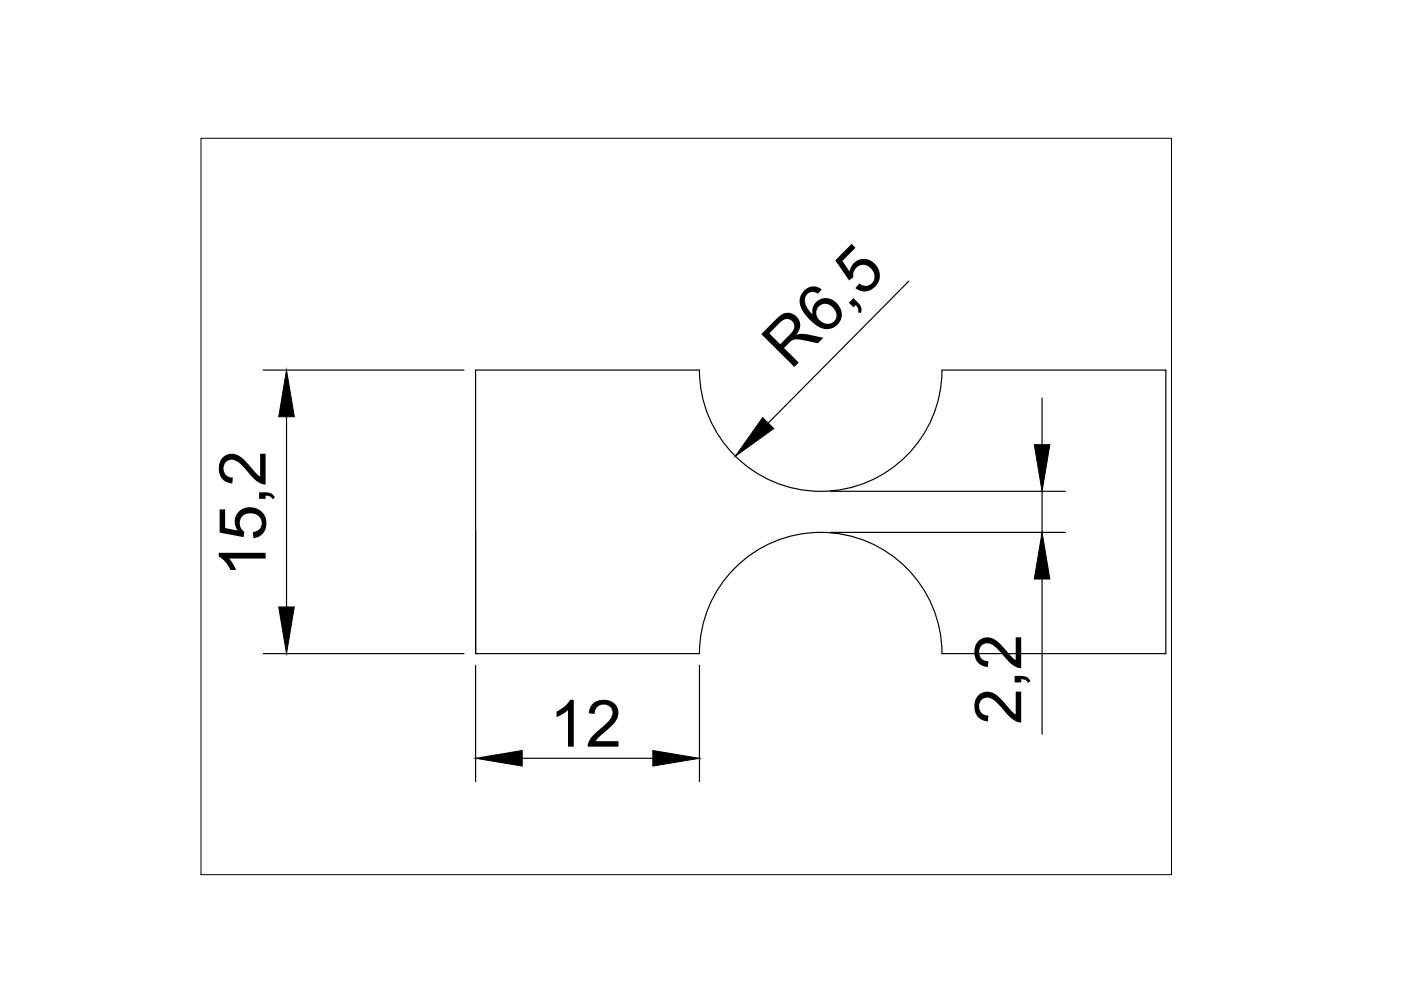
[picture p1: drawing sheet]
<svg xmlns="http://www.w3.org/2000/svg" width="297mm" height="210mm" viewBox="0 0 297 210" stroke-linecap="round" stroke-linejoin="round" font-family="sans-serif">
<defs><g id="words">
<g font-size="13.8">
<text x="167.7" y="78.6" transform="rotate(-45 167.7 78.6)">R6,5</text>
<text x="56.3" y="122.4" transform="rotate(-90 56.3 122.4)">15,2</text>
<text x="216.5" y="153.6" transform="rotate(-90 216.5 153.6)">2,2</text>
<text x="116.5" y="158.3">12</text>
</g>
</g></defs>
<!-- layer: 0 -->
<g fill="none" stroke="#000" stroke-width=".25">
<path d="M192.7 59.6l-29.8 30.1M55.8 78.5h42.6M60.7 88.4v40.3M220.9 84.4v9.9M100.8 112.5v26.1v-60.1h47.5a25.7 25.7 0 0 0 25.7 25.7 25.7 25.7 0 0 0 25.7-25.7h47.5v60.1h-47.5a25.7 25.7 0 0 0-25.7-25.7 25.7 25.7 0 0 0-25.7 25.7h-47.5M176.1 104.2h49.8M176.1 112.9h49.8M220.9 104.2v8.7M55.8 138.6h42.6M220.9 122.8v32.9M100.8 141.1v24.6M148.3 141.1v24.6"/>
<path d="M110.7 160.8h27.7"/>
</g>
<path d="M60.7 78.5l1.7 9.9h-3.3zM161.7 88.5l2.3 2.4-8.1 5.8zM219.3 94.3h3.3l-1.7 9.9zM59.1 128.7h3.3l-1.7 9.9zM220.9 112.9l1.7 9.9h-3.3zM100.8 160.8l9.9-1.7v3.3zM138.4 159.1l9.9 1.7-9.9 1.6z" fill="#000" stroke="#000" stroke-width=".21"/>
<path d="M42.6 29.3h205.8v156.1h-205.8z" fill="none" stroke="#000" stroke-width=".21"/>
<use href="#words"/>
</svg>
